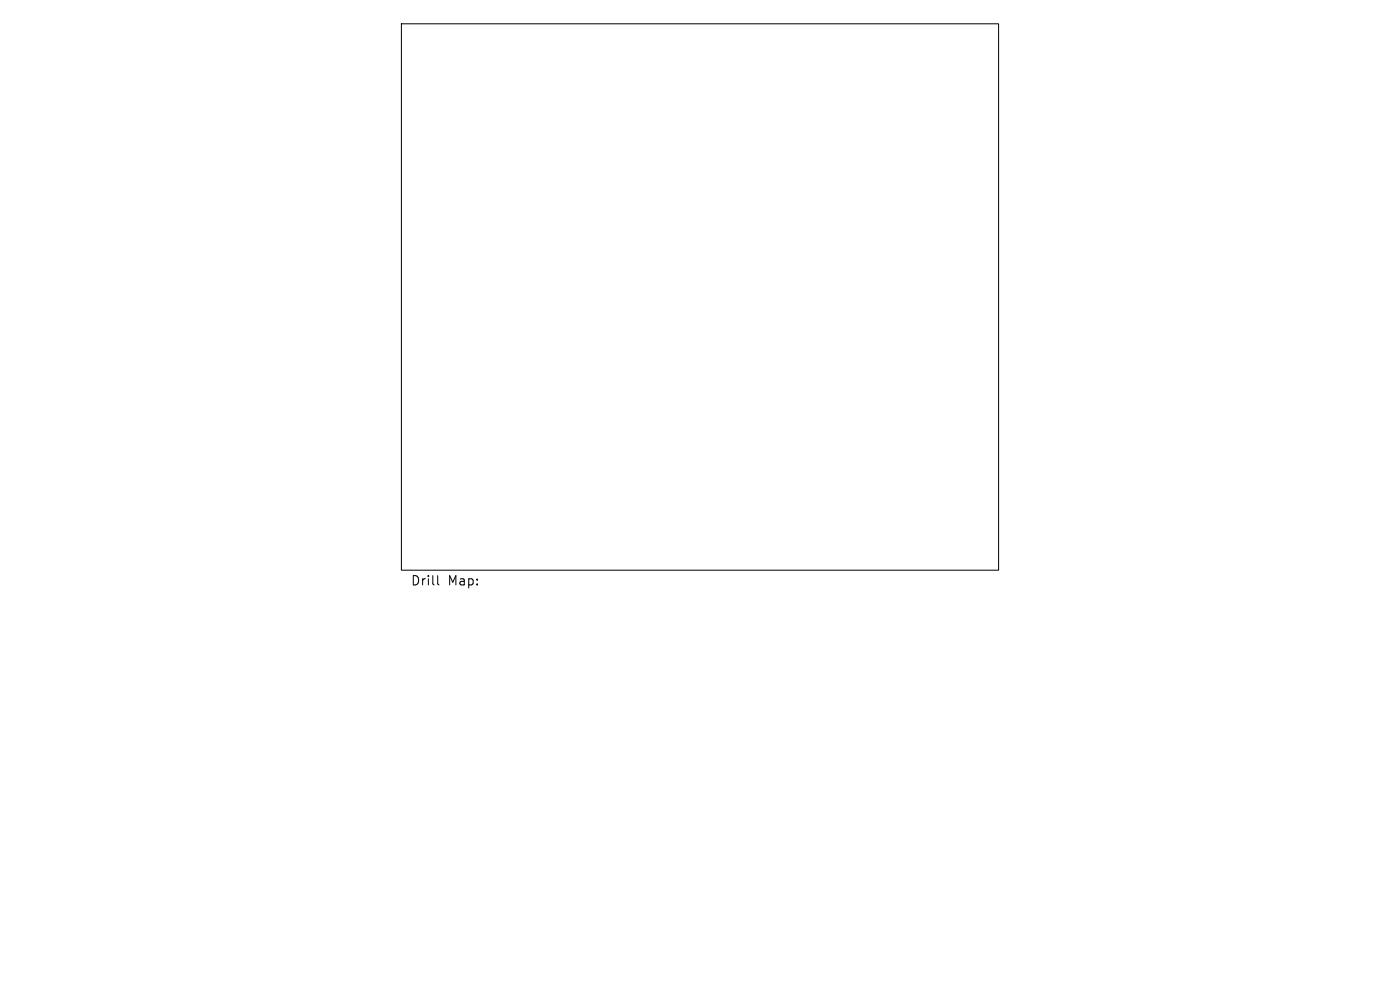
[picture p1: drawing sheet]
<svg xmlns="http://www.w3.org/2000/svg" width="297mm" height="210mm" viewBox="0 0 297 210" stroke-linecap="round" stroke-linejoin="round" font-family="sans-serif">
<defs><g id="words">
<g font-size="2.8">
<text x="87.1" y="124.4">Drill</text>
<text x="94.9" y="124.4">Map:</text>
</g>
</g></defs>
<path d="M85.2 5h126.6v116h-126.6zM92.9 122.1v1.7l.2 .3" fill="none" stroke="#000" stroke-width=".21"/>
<use href="#words"/>
</svg>
